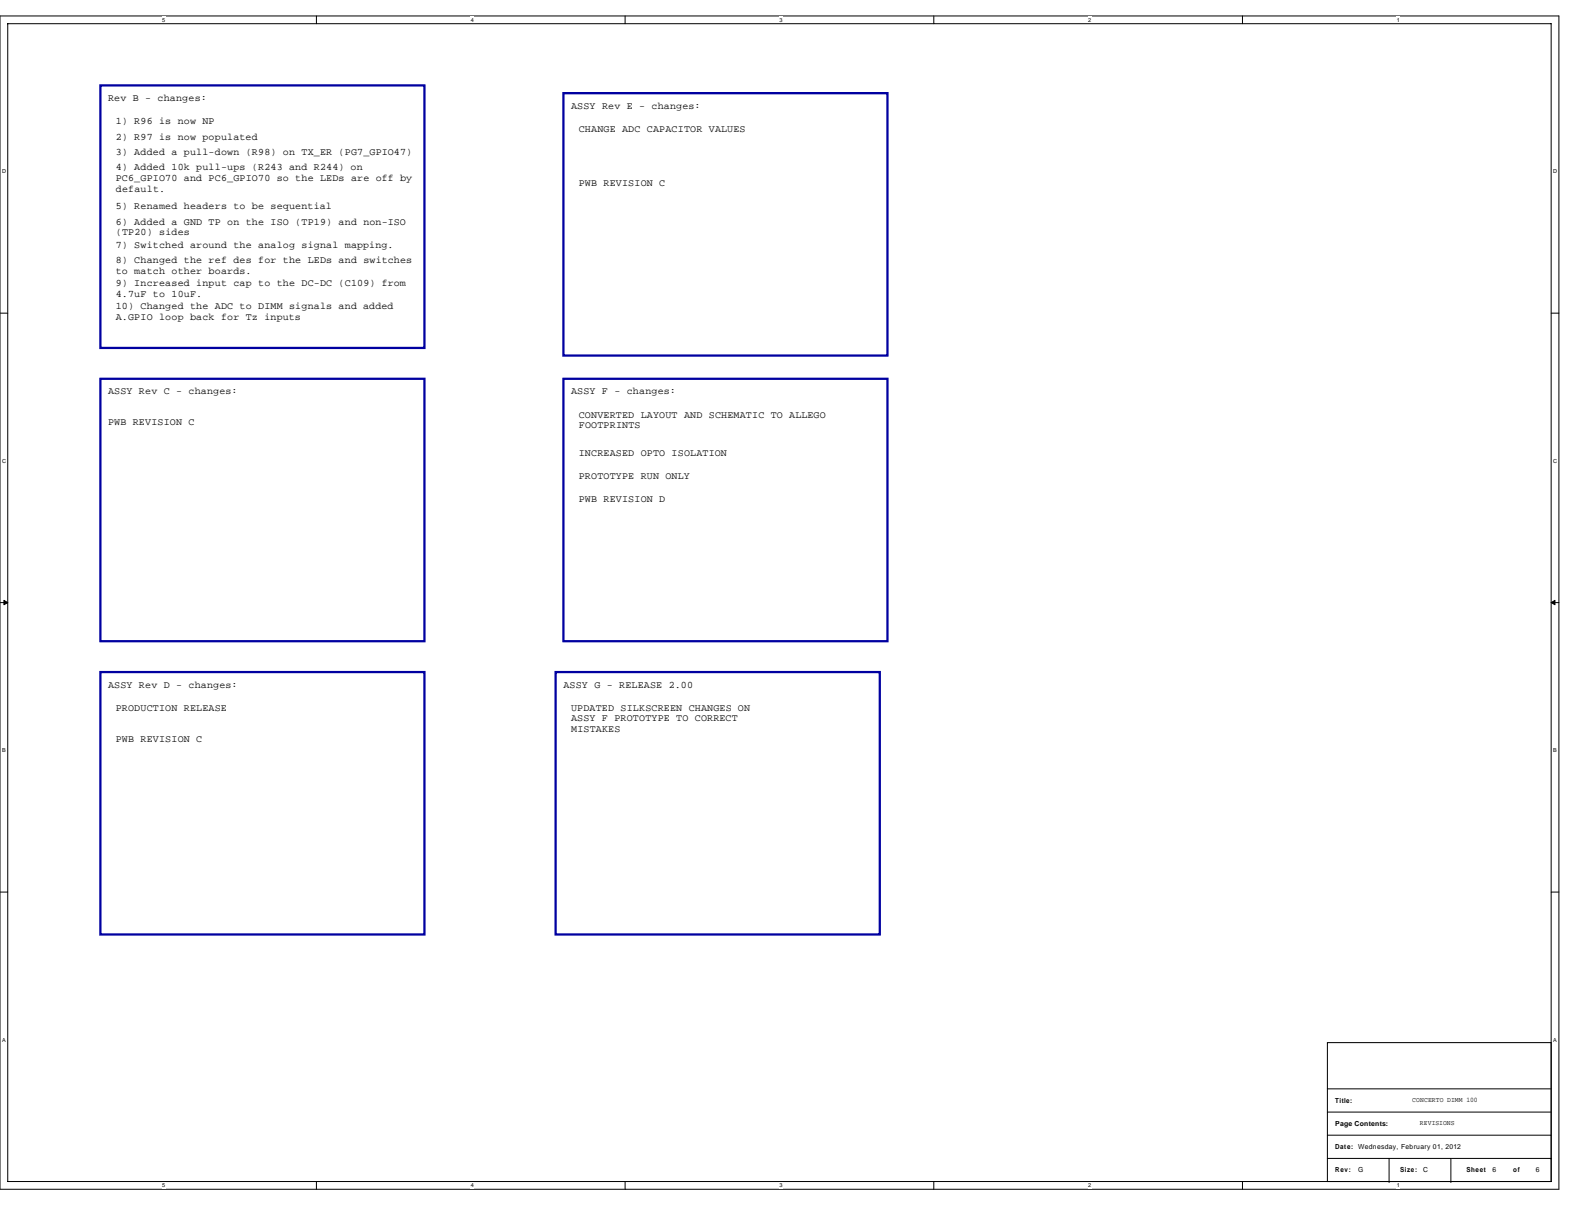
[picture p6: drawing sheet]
<svg xmlns="http://www.w3.org/2000/svg" width="279mm" height="216mm" viewBox="0 0 279 216" stroke-linecap="round" stroke-linejoin="round" font-family="sans-serif">
<defs><g id="words">
<g font-size="1.8">
<text x="19.2" y="17.9">Rev B - changes:</text>
<text x="20.6" y="22.1">1) R96 is now NP</text>
<text x="101.5" y="19.3">ASSY Rev E - changes:</text>
<text x="102.9" y="23.4">CHANGE ADC CAPACITOR VALUES</text>
<text x="20.6" y="27.6">3) Added a pull-down (R98) on TX_ER (PG7_GPIO47)</text>
<text x="20.6" y="24.8">2) R97 is now populated</text>
<text x="20.6" y="30.3">4) Added 10k pull-ups (R243 and R244) on</text>
<text x="20.6" y="32.2">PC6_GPIO70 and PC6_GPIO70 so the LEDs are off by</text>
<text x="20.6" y="34.1">default.</text>
<text x="102.9" y="33">PWB REVISION C</text>
<text x="20.6" y="37.1">5) Renamed headers to be sequential</text>
<text x="20.6" y="39.9">6) Added a GND TP on the ISO (TP19) and non-ISO</text>
<text x="20.6" y="41.8">(TP20) sides</text>
<text x="20.6" y="46.8">8) Changed the ref des for the LEDs and switches</text>
<text x="20.6" y="44">7) Switched around the analog signal mapping.</text>
<text x="20.6" y="50.9">9) Increased input cap to the DC-DC (C109) from</text>
<text x="20.6" y="52.7">4.7uF to 10uF.</text>
<text x="20.6" y="48.6">to match other boards.</text>
<text x="20.6" y="55">10) Changed the ADC to DIMM signals and added</text>
<text x="20.6" y="56.9">A.GPIO loop back for Tz inputs</text>
<text x="19.2" y="70.1">ASSY Rev C - changes:</text>
<text x="101.5" y="70.1">ASSY F - changes:</text>
<text x="19.2" y="75.6">PWB REVISION C</text>
<text x="102.9" y="74.2">CONVERTED LAYOUT AND SCHEMATIC TO ALLEGO</text>
<text x="102.9" y="76.1">FOOTPRINTS</text>
<text x="102.9" y="81">INCREASED OPTO ISOLATION</text>
<text x="102.9" y="85.2">PROTOTYPE RUN ONLY</text>
<text x="102.9" y="89.3">PWB REVISION D</text>
<text x="19.2" y="122.2">ASSY Rev D - changes:</text>
<text x="100.1" y="122.2">ASSY G - RELEASE 2.00</text>
<text x="20.6" y="126.3">PRODUCTION RELEASE</text>
<text x="20.6" y="131.8">PWB REVISION C</text>
<text x="101.5" y="126.3">UPDATED SILKSCREEN CHANGES ON</text>
<text x="101.5" y="128.2">ASSY F PROTOTYPE TO CORRECT</text>
<text x="101.5" y="130.1">MISTAKES</text>
</g>
<g font-size="1.2">
<text x="237.3" y="196">Title:</text>
<text x="251" y="195.8">CONCERTO DIMM 100</text>
<text x="237.3" y="200.1">Page Contents:</text>
<text x="252.4" y="200">REVISIONS</text>
<text x="237.3" y="204.2">Date:</text>
<text x="237.3" y="208.3">Rev:</text>
<text x="241.4" y="208.3">G</text>
<text x="241.4" y="204.2">Wednesday, February 01, 2012</text>
<text x="248.9" y="208.3">Size:</text>
<text x="252.9" y="208.3">C</text>
<text x="260.6" y="208.3">Sheet</text>
<text x="265.3" y="208.3">6</text>
<text x="268.9" y="208.3">of</text>
<text x="272.9" y="208.3">6</text>
</g>
<g font-size="1">
<text x="28.8" y="3.9">5</text>
<text x="83.7" y="3.9">4</text>
<text x="138.5" y="3.9">3</text>
<text x="193.4" y="3.9">2</text>
<text x="248.3" y="3.9">1</text>
<text x=".4" y="30.8">D</text>
<text x="276.1" y="30.8">D</text>
<text x=".4" y="82.3">C</text>
<text x="276.1" y="82.3">C</text>
<text x=".4" y="133.7">B</text>
<text x="276.1" y="133.7">B</text>
<text x=".4" y="185.1">A</text>
<text x="276.1" y="185.1">A</text>
<text x="28.8" y="211">5</text>
<text x="83.7" y="211">4</text>
<text x="138.5" y="211">3</text>
<text x="193.4" y="211">2</text>
<text x="248.3" y="211">1</text>
</g>
</g></defs>
<path d="M0 2.8h277.1v208.5h-277.1zM1.4 4.2h274.3v205.8h-274.3z" fill="none" stroke="#000" stroke-width=".18"/>
<g fill="#fff">
<path d="M28.8 3h.6v1.1h-.6z"/>
<path d="M28.8 210.1h.6v1.1h-.6z"/>
</g>
<path d="M56.2 2.8v1.4M56.2 210v1.3" fill="none" stroke="#000" stroke-width=".18"/>
<g fill="#fff">
<path d="M83.7 3h.5v1.1h-.5z"/>
<path d="M83.7 210.1h.5v1.1h-.5z"/>
</g>
<path d="M111.1 2.8v1.4M111.1 210v1.3" fill="none" stroke="#000" stroke-width=".18"/>
<g fill="#fff">
<path d="M138.5 3h.6v1.1h-.6z"/>
<path d="M138.5 210.1h.6v1.1h-.6z"/>
</g>
<path d="M166 2.8v1.4M166 210v1.3" fill="none" stroke="#000" stroke-width=".18"/>
<g fill="#fff">
<path d="M193.4 3h.6v1.1h-.6z"/>
<path d="M193.4 210.1h.6v1.1h-.6z"/>
</g>
<path d="M220.8 2.8v1.4M220.8 210v1.3" fill="none" stroke="#000" stroke-width=".18"/>
<g fill="#fff">
<path d="M248.3 3h.5v1.1h-.5z"/>
<path d="M248.3 210.1h.5v1.1h-.5z"/>
<path d="M.4 29.9h.7v1.1h-.7z"/>
<path d="M276.1 29.9h.7v1.1h-.7z"/>
<path d="M.4 81.4h.7v1.1h-.7z"/>
<path d="M276.1 81.4h.7v1.1h-.7z"/>
</g>
<path d="M0 55.6h1.4M275.7 55.6h1.4" fill="none" stroke="#000" stroke-width=".18"/>
<g fill="#fff">
<path d="M.4 132.8h.6v1.1h-.6z"/>
<path d="M276.1 132.8h.6v1.1h-.6z"/>
</g>
<path d="M0 107.1h1.4M275.7 107.1h1.4" fill="none" stroke="#000" stroke-width=".18"/>
<path d="M.7 106.7l.7 .4-.7 .4zM275.7 107.1l.7-.4v.8z" fill="#000" stroke="#000" stroke-width=".18"/>
<g fill="#fff">
<path d="M.4 184.2h.6v1.1h-.6z"/>
<path d="M276.1 184.2h.6v1.1h-.6z"/>
</g>
<path d="M0 158.5h1.4M275.7 158.5h1.4M235.9 185.3h39.8v24.7h-39.8zM235.9 193.5h39.8M235.9 197.6h39.8M235.9 201.7h39.8M235.9 205.8h39.8M246.9 210h.1M246.9 205.8v4.2M257.9 210h.1M257.9 205.8v4.2M275.7 205.8h.1" fill="none" stroke="#000" stroke-width=".18"/>
<path d="M17.8 15.2h57.6v46.6h-57.6zM100.1 16.6h57.6v46.6h-57.6zM17.8 67.3h57.6v46.6h-57.6zM100.1 67.3h57.6v46.6h-57.6zM17.8 119.4h57.6v46.7h-57.6zM98.8 119.4h57.6v46.7h-57.6z" fill="none" stroke="#0000a0" stroke-width=".4"/>
<use href="#words"/>
</svg>
